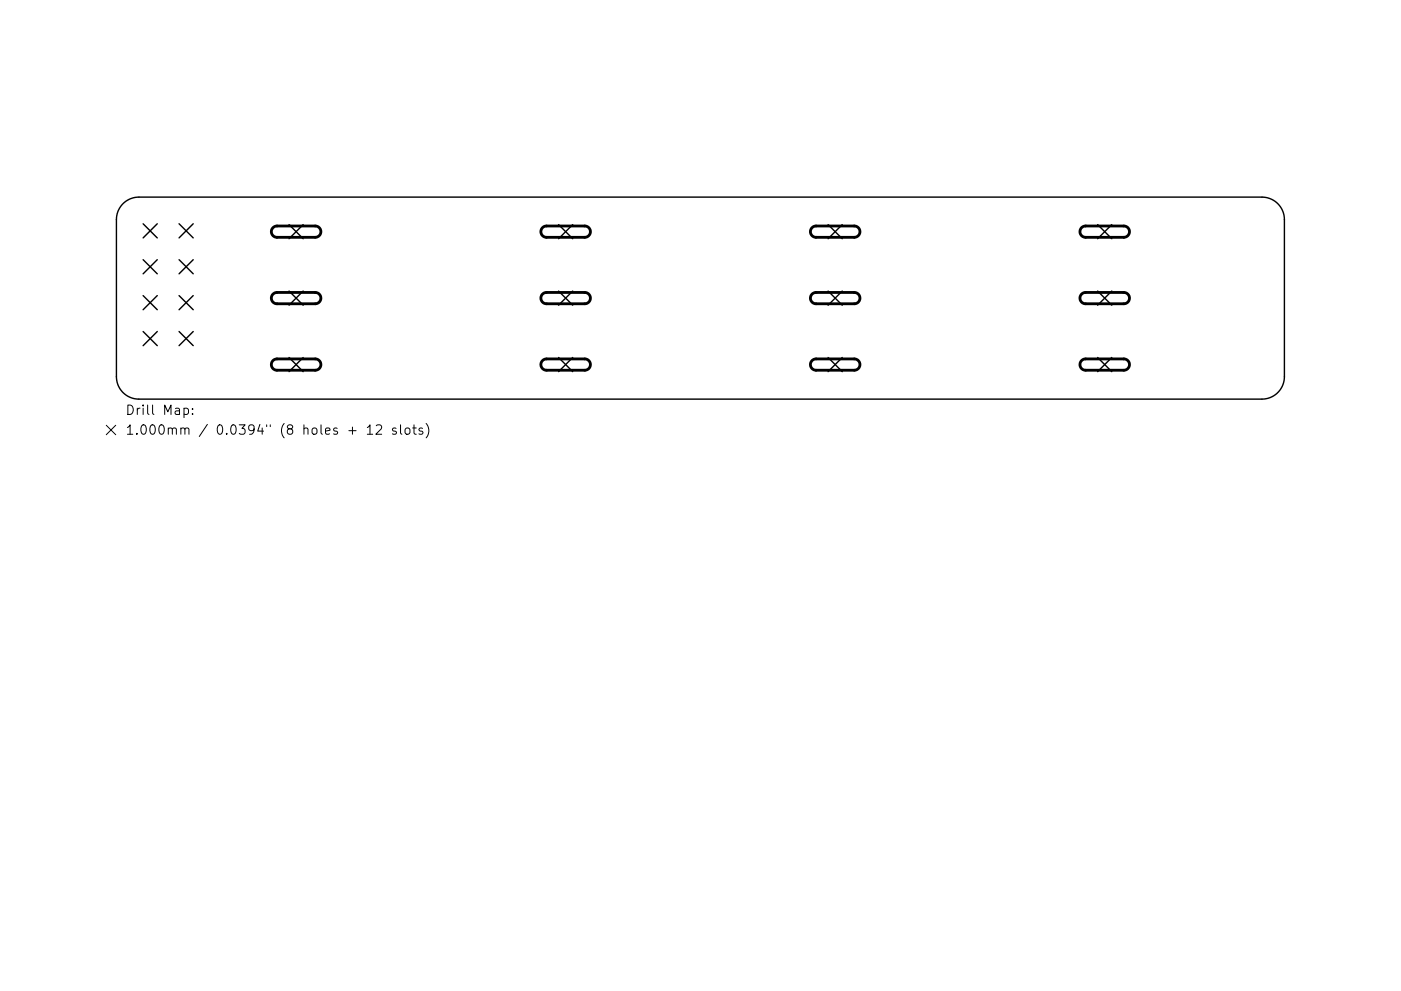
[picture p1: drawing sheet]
<svg xmlns="http://www.w3.org/2000/svg" width="297mm" height="210mm" viewBox="0 0 297 210" stroke-linecap="round" stroke-linejoin="round" font-family="sans-serif">
<defs><g id="words">
<g font-size="2.8">
<text x="26.5" y="88">Drill Map:</text>
<text x="26.5" y="92.2">1.000mm / 0.0394&quot; (8 holes + 12 slots)</text>
</g>
</g></defs>
<g fill="none" stroke="#000" stroke-width=".3">
<path d="M26.1 43.2a4.8 4.8 0 0 1 3.3-1.4h238.2a4.8 4.8 0 0 1 4.7 4.8v33.3a4.8 4.8 0 0 1-4.7 4.8h-238.2a4.8 4.8 0 0 1-4.7-4.8v-33.3a4.8 4.8 0 0 1 1.4-3.4zM30.3 47.5l3 3M30.3 55.1l3 3M33.3 47.5l-3 3M33.3 55.1l-3 3M38 55.1l3 3M38 47.5l3 3M41 47.5l-3 3M41 55.1l-3 3M61.3 47.7l3 3M64.3 47.7l-3 3M118.4 47.7l3 3"/>
<path d="M121.4 47.7l-3 3M175.6 47.7l3 3M178.6 47.7l-3 3M232.7 47.7l3 3M235.7 47.7l-3 3M30.3 62.7l3 3M30.3 70.3l3 3M33.3 62.7l-3 3M33.3 70.3l-3 3M38 62.7l3 3M38 70.3l3 3M41 62.7l-3 3"/>
<path d="M41 70.3l-3 3M61.3 61.8l3 3M61.3 75.9l3 3M64.3 61.8l-3 3M64.3 75.9l-3 3M118.4 61.8l3 3M118.4 75.9l3 3M121.4 61.8l-3 3M121.4 75.9l-3 3M175.6 61.8l3 3M175.6 75.9l3 3M178.6 61.8l-3 3"/>
<path d="M178.6 75.9l-3 3M232.7 61.8l3 3M232.7 75.9l3 3M235.7 61.8l-3 3M235.7 75.9l-3 3"/>
</g>
<path d="M57.9 48.3l.8-.3h8.1a1.2 1.2 0 0 1 1.2 1.2 1.2 1.2 0 0 1-1.2 1.2h-8.1a1.2 1.2 0 0 1-1.1-.8 1.2 1.2 0 0 1 .3-1.3zM115 48.3l.9-.3h8.1a1.2 1.2 0 0 1 1.2 1.2 1.2 1.2 0 0 1-1.2 1.2h-8.1a1.2 1.2 0 0 1-1.1-.8 1.2 1.2 0 0 1 .2-1.3zM172.2 48.3l.8-.3h8.1a1.2 1.2 0 0 1 1.2 1.2 1.2 1.2 0 0 1-1.2 1.2h-8.1a1.2 1.2 0 0 1-1.1-.8 1.2 1.2 0 0 1 .3-1.3zM229.3 48.3l.9-.3h8.1a1.2 1.2 0 0 1 1.2 1.2 1.2 1.2 0 0 1-1.2 1.2h-8.1a1.2 1.2 0 0 1-1.1-.8 1.2 1.2 0 0 1 .2-1.3zM57.9 62.4l.8-.3h8.1a1.2 1.2 0 0 1 1.2 1.2 1.2 1.2 0 0 1-1.2 1.2h-8.1a1.2 1.2 0 0 1-1.1-.8 1.2 1.2 0 0 1 .3-1.3zM57.9 76.5l.8-.3h8.1a1.2 1.2 0 0 1 1.2 1.2 1.2 1.2 0 0 1-1.2 1.2h-8.1a1.2 1.2 0 0 1-1.1-.8 1.2 1.2 0 0 1 .3-1.3zM115 62.4l.9-.3h8.1a1.2 1.2 0 0 1 1.2 1.2 1.2 1.2 0 0 1-1.2 1.2h-8.1a1.2 1.2 0 0 1-1.1-.8 1.2 1.2 0 0 1 .2-1.3zM115 76.5l.9-.3h8.1a1.2 1.2 0 0 1 1.2 1.2 1.2 1.2 0 0 1-1.2 1.2h-8.1a1.2 1.2 0 0 1-1.1-.8 1.2 1.2 0 0 1 .2-1.3zM172.2 62.4l.8-.3h8.1a1.2 1.2 0 0 1 1.2 1.2 1.2 1.2 0 0 1-1.2 1.2h-8.1a1.2 1.2 0 0 1-1.1-.8 1.2 1.2 0 0 1 .3-1.3zM172.2 76.5l.8-.3h8.1a1.2 1.2 0 0 1 1.2 1.2 1.2 1.2 0 0 1-1.2 1.2h-8.1a1.2 1.2 0 0 1-1.1-.8 1.2 1.2 0 0 1 .3-1.3zM229.3 62.4l.9-.3h8.1a1.2 1.2 0 0 1 1.2 1.2 1.2 1.2 0 0 1-1.2 1.2h-8.1a1.2 1.2 0 0 1-1.1-.8 1.2 1.2 0 0 1 .2-1.3zM229.3 76.5l.9-.3h8.1a1.2 1.2 0 0 1 1.2 1.2 1.2 1.2 0 0 1-1.2 1.2h-8.1a1.2 1.2 0 0 1-1.1-.8 1.2 1.2 0 0 1 .2-1.3z" fill="none" stroke="#000" stroke-width=".6"/>
<g fill="none" stroke="#000" stroke-width=".21">
<path d="M22.5 90.2l2 2M24.5 90.2l-2 2M39 86.7l.6-.1 .4 .4v.6l-.2 .2h-.8M40.8 87.7v.2M40.8 86.7v.2M74 91.4h1.5M77.9 90.7l.5-.6v2M77.9 92.1h1.1M79.8 90.3l.3-.2 .6 .1a.54 .54 0 0 1 .1 .8l-1.1 1.1h1.2M84 90.9l-.5-.1-.3 .3 .1 .3 .7 .2v.4h-.8M84.9 90.1v1.7l.3 .3M86.1 90.9a.54 .54 0 0 1 .8 .3l-.1 .7a.54 .54 0 0 1-.5 .2 .54 .54 0 0 1-.4-.3v-.6z"/>
<path d="M87.5 90.8h.8M87.8 90.1v1.7l.1 .2 .4 .1M89.6 90.9l-.5-.1-.3 .3 .1 .3 .7 .2v.4h-.8M90.3 89.8a2.29 2.29 0 0 1 0 3.1"/>
</g>
<use href="#words"/>
</svg>
